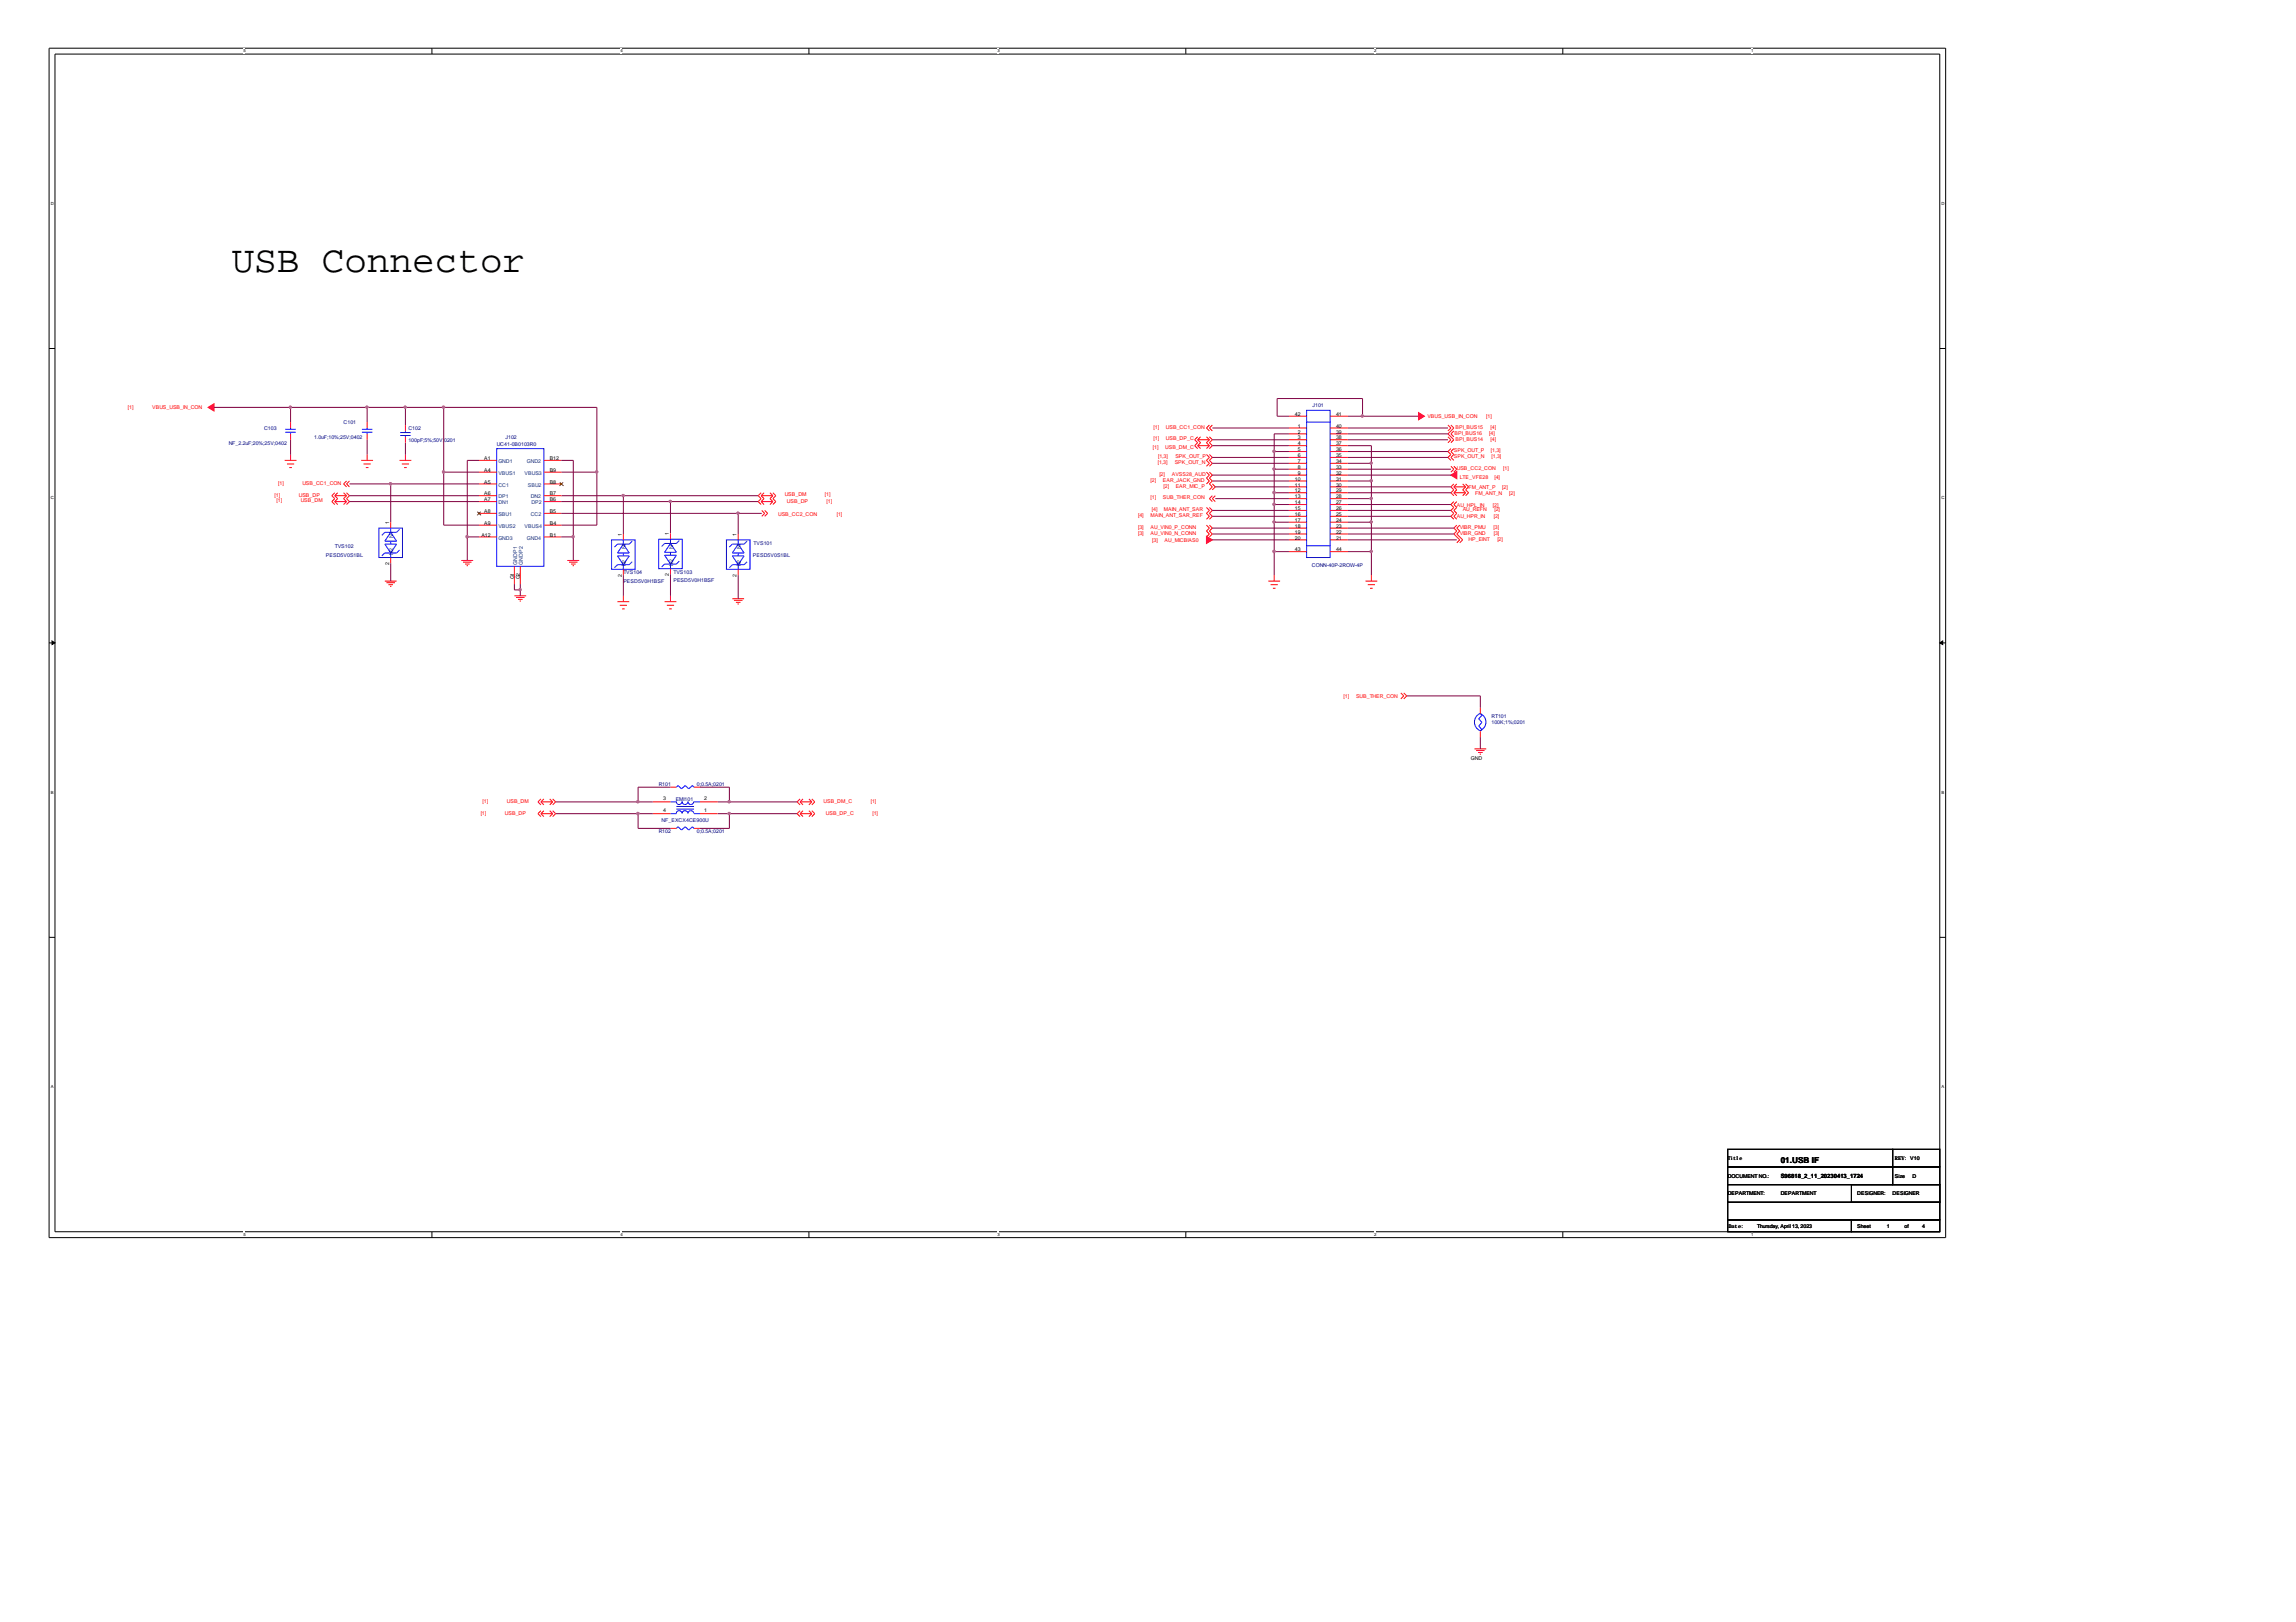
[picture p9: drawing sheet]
<svg xmlns="http://www.w3.org/2000/svg" width="297mm" height="210mm" viewBox="0 0 297 210" stroke-linecap="round" stroke-linejoin="round" font-family="sans-serif">
<defs><g id="words">
<text font-size="4.9" x="30" y="35.2">USB Connector</text>
<text font-size="1.1" x="230.4" y="150.5">01.USB IF</text>
<text font-size=".8" x="230.4" y="152.5">S96818_2_11_20230413_1724</text>
<g font-size=".7" fill="#f00">
<text x="16.6" y="52.9">[1]</text>
<text x="19.7" y="52.9">VBUS_USB_IN_CON</text>
<text x="149.1" y="58.1">[1]</text>
<text x="149.2" y="55.5">[1]</text>
<text x="149.2" y="57">[1]</text>
<text x="149.8" y="59.3">[1,3]</text>
<text x="150.7" y="58.1">USB_DM_C</text>
<text x="150.8" y="55.5">USB_CC1_CON</text>
<text x="150.8" y="57">USB_DP_C</text>
<text x="152.1" y="59.3">SPK_OUT_P</text>
<text x="184.7" y="54.1">VBUS_USB_IN_CON</text>
<text x="188.1" y="58.5">SPK_OUT_P</text>
<text x="188.1" y="59.3">SPK_OUT_N</text>
<text x="188.2" y="56.3">BPI_BUS16</text>
<text x="188.3" y="55.6">BPI_BUS15</text>
<text x="188.3" y="57.1">BPI_BUS14</text>
<text x="192.3" y="54.1">[1]</text>
<text x="192.7" y="56.3">[4]</text>
<text x="192.8" y="55.6">[4]</text>
<text x="192.8" y="57.1">[4]</text>
<text x="192.9" y="58.5">[1,3]</text>
<text x="193" y="59.3">[1,3]</text>
<text x="35.5" y="64.3">[1]</text>
<text x="35.8" y="65">[1]</text>
<text x="36" y="62.7">[1]</text>
<text x="38.7" y="64.3">USB_DP</text>
<text x="38.9" y="65">USB_DM</text>
<text x="39.1" y="62.7">USB_CC1_CON</text>
<text x="101.5" y="64.2">USB_DM</text>
<text x="101.8" y="65.1">USB_DP</text>
<text x="106.7" y="64.2">[1]</text>
<text x="106.9" y="65.1">[1]</text>
<text x="148.8" y="62.3">[2]</text>
<text x="148.8" y="64.6">[1]</text>
<text x="149.8" y="60">[1,3]</text>
<text x="150" y="61.6">[2]</text>
<text x="150.5" y="62.3">EAR_JACK_GND</text>
<text x="150.5" y="64.6">SUB_THER_CON</text>
<text x="150.5" y="63.2">[2]</text>
<text x="151.6" y="61.6">AVSS28_AUD</text>
<text x="152" y="60">SPK_OUT_N</text>
<text x="152.1" y="63.2">EAR_MIC_P</text>
<text x="188.5" y="60.8">USB_CC2_CON</text>
<text x="188.5" y="65.5">AU_HPL_IN</text>
<text x="188.8" y="61.9">LTE_VFE28</text>
<text x="190" y="63.3">FM_ANT_P</text>
<text x="190.8" y="64">FM_ANT_N</text>
<text x="193.1" y="65.5">[2]</text>
<text x="193.3" y="61.9">[4]</text>
<text x="194.4" y="63.3">[2]</text>
<text x="194.5" y="60.8">[1]</text>
<text x="195.2" y="64">[2]</text>
<text x="100.7" y="66.8">USB_CC2_CON</text>
<text x="108.2" y="66.8">[1]</text>
<text x="147.2" y="66.9">[4]</text>
<text x="147.2" y="68.4">[3]</text>
<text x="147.2" y="69.2">[3]</text>
<text x="148.8" y="66.9">MAIN_ANT_SAR_REF</text>
<text x="148.8" y="68.4">AU_VIN0_P_CONN</text>
<text x="148.8" y="69.2">AU_VIN0_N_CONN</text>
<text x="149" y="66.1">[4]</text>
<text x="149.1" y="70.1">[3]</text>
<text x="150.6" y="66.1">MAIN_ANT_SAR</text>
<text x="150.7" y="70.1">AU_MICBIAS0</text>
<text x="188.5" y="67.1">AU_HPR_IN</text>
<text x="188.8" y="68.4">VIBR_PMU</text>
<text x="188.8" y="69.2">VIBR_GND</text>
<text x="189.2" y="66.1">AU_REFN</text>
<text x="190" y="69.9">HP_EINT</text>
<text x="193.2" y="68.4">[3]</text>
<text x="193.3" y="67.1">[2]</text>
<text x="193.3" y="69.2">[3]</text>
<text x="193.3" y="66.1">[2]</text>
<text x="193.7" y="69.9">[2]</text>
<text x="173.8" y="90.3">[1]</text>
<text x="175.4" y="90.3">SUB_THER_CON</text>
<text x="62.2" y="105.5">[1]</text>
<text x="62.4" y="103.9">[1]</text>
<text x="65.3" y="105.5">USB_DP</text>
<text x="65.6" y="103.9">USB_DM</text>
<text x="106.6" y="103.9">USB_DM_C</text>
<text x="106.8" y="105.5">USB_DP_C</text>
<text x="112.6" y="103.9">[1]</text>
<text x="112.9" y="105.5">[1]</text>
</g>
<g font-size=".7">
<text x="167.5" y="53.8">42</text>
<text x="172.8" y="53.8">41</text>
<text x="62.7" y="59.5">A1</text>
<text x="71.1" y="59.5">B12</text>
<text x="167.9" y="55.3">1</text>
<text x="167.9" y="56.1">2</text>
<text x="167.9" y="56.9">3</text>
<text x="167.9" y="57.6">4</text>
<text x="167.9" y="58.4">5</text>
<text x="167.9" y="59.2">6</text>
<text x="167.9" y="59.9">7</text>
<text x="172.8" y="59.9">34</text>
<text x="172.8" y="59.2">35</text>
<text x="172.8" y="58.4">36</text>
<text x="172.8" y="57.6">37</text>
<text x="172.8" y="56.9">38</text>
<text x="172.8" y="56.1">39</text>
<text x="172.8" y="55.3">40</text>
<text x="62.7" y="61.1">A4</text>
<text x="62.7" y="62.6">A5</text>
<text x="62.7" y="64.1">A6</text>
<text x="62.7" y="64.9">A7</text>
<text x="71.1" y="64.9">B6</text>
<text x="71.1" y="64.1">B7</text>
<text x="71.1" y="62.6">B8</text>
<text x="71.1" y="61.1">B9</text>
<text x="167.5" y="62.2">10</text>
<text x="167.5" y="63">11</text>
<text x="167.5" y="63.7">12</text>
<text x="167.5" y="64.5">13</text>
<text x="167.5" y="65.2">14</text>
<text x="167.9" y="60.7">8</text>
<text x="167.9" y="61.4">9</text>
<text x="172.8" y="65.2">27</text>
<text x="172.8" y="64.5">28</text>
<text x="172.8" y="63.7">29</text>
<text x="172.8" y="63">30</text>
<text x="172.8" y="62.2">31</text>
<text x="172.8" y="61.4">32</text>
<text x="172.8" y="60.7">33</text>
<text x="50.3" y="67.8" transform="rotate(-90 50.3 67.8)">1</text>
<text x="62.3" y="69.4">A12</text>
<text x="62.7" y="66.4">A8</text>
<text x="62.7" y="67.9">A9</text>
<text x="71.1" y="69.4">B1</text>
<text x="71.1" y="67.9">B4</text>
<text x="71.1" y="66.4">B5</text>
<text x="80.4" y="69.3" transform="rotate(-90 80.4 69.3)">1</text>
<text x="86.5" y="69.2" transform="rotate(-90 86.5 69.2)">1</text>
<text x="95.3" y="69.3" transform="rotate(-90 95.3 69.3)">1</text>
<text x="167.5" y="66">15</text>
<text x="167.5" y="66.8">16</text>
<text x="167.5" y="67.5">17</text>
<text x="167.5" y="68.3">18</text>
<text x="167.5" y="69.1">19</text>
<text x="167.5" y="69.8">20</text>
<text x="167.5" y="71.3">43</text>
<text x="172.8" y="69.8">21</text>
<text x="172.8" y="69.1">22</text>
<text x="172.8" y="68.3">23</text>
<text x="172.8" y="67.5">24</text>
<text x="172.8" y="66.8">25</text>
<text x="172.8" y="66">26</text>
<text x="172.8" y="71.3">44</text>
<text x="50.3" y="73.1" transform="rotate(-90 50.3 73.1)">2</text>
<text x="66.5" y="75" transform="rotate(-90 66.5 75)">G1</text>
<text x="67.3" y="75" transform="rotate(-90 67.3 75)">G2</text>
<text x="80.4" y="74.6" transform="rotate(-90 80.4 74.6)">2</text>
<text x="86.5" y="74.5" transform="rotate(-90 86.5 74.5)">2</text>
<text x="95.3" y="74.6" transform="rotate(-90 95.3 74.6)">2</text>
<text x="190.3" y="98.3">GND</text>
<text x="85.8" y="105.1">4</text>
<text x="85.8" y="103.6">3</text>
<text x="91.1" y="105.1">1</text>
<text x="91.1" y="103.6">2</text>
<text x="223.5" y="150.1">Title</text>
<text x="223.5" y="152.4">DOCUMENT NO.:</text>
<text x="223.5" y="154.7">DEPARTMENT:</text>
<text x="230.4" y="154.7">DEPARTMENT</text>
<text x="240.3" y="154.7">DESIGNER:</text>
<text x="244.9" y="154.7">DESIGNER</text>
<text x="245.2" y="152.4">Size</text>
<text x="245.2" y="150.1">REV: V10</text>
<text x="247.4" y="152.4">D</text>
<text x="223.6" y="159">Date:</text>
<text x="227.3" y="159">Thursday, April 13, 2023</text>
<text x="240.3" y="159">Sheet</text>
<text x="244.1" y="159">1</text>
<text x="246.4" y="159">of</text>
<text x="248.7" y="159">4</text>
</g>
<g font-size=".7" fill="#000080">
<text x="169.8" y="52.7">J101</text>
<text x="29.6" y="57.5">NF_2.2uF;20%;25V;0402</text>
<text x="34.2" y="55.6">C103</text>
<text x="40.6" y="56.8">1.0uF;10%;25V;0402</text>
<text x="44.4" y="54.9">C101</text>
<text x="52.8" y="55.6">C102</text>
<text x="52.8" y="57.2">100pF;5%;50V;</text>
<text x="57.5" y="57.2">0201</text>
<text x="64.3" y="57.8">UC41-0B0103R0</text>
<text x="65.4" y="56.8">J102</text>
<text x="43.3" y="70.9">TVS102</text>
<text x="97.5" y="70.5">TVS101</text>
<text x="42.2" y="72">PESD5V0S1BL</text>
<text x="80.6" y="74.3">TVS104</text>
<text x="80.6" y="75.5">PESD5V0H1BSF</text>
<text x="87.1" y="74.2">TVS103</text>
<text x="87.1" y="75.4">PESD5V0H1BSF</text>
<text x="97.4" y="72">PESD5V0S1BL</text>
<text x="169.7" y="73.3">CONN-40P-2ROW-4P</text>
<text x="193" y="93">RT101</text>
<text x="193" y="93.7">100K;1%;0201</text>
<text x="85.2" y="101.7">R101</text>
<text x="90.2" y="101.7">0;0.5A;0201</text>
<text x="85.2" y="107.8">R102</text>
<text x="85.6" y="106.3">NF_EXCX4CE900U</text>
<text x="87.4" y="103.6">EMI101</text>
<text x="90.2" y="107.8">0;0.5A;0201</text>
</g>
<g font-size=".7" fill="#004080">
<text x="64.5" y="59.9">GND1</text>
<text x="68.2" y="59.9">GND2</text>
<text x="64.5" y="61.4">VBUS1</text>
<text x="64.5" y="63">CC1</text>
<text x="64.5" y="64.5">DP1</text>
<text x="64.5" y="65.2">DN1</text>
<text x="67.9" y="61.4">VBUS3</text>
<text x="68.3" y="63">SBU2</text>
<text x="68.7" y="64.5">DN2</text>
<text x="68.7" y="65.2">DP2</text>
<text x="50.9" y="71.8" transform="rotate(-90 50.9 71.8)">N2</text>
<text x="50.9" y="69.6" transform="rotate(-90 50.9 69.6)">N1</text>
<text x="64.5" y="66.8">SBU1</text>
<text x="64.5" y="68.3">VBUS2</text>
<text x="64.5" y="69.8">GND3</text>
<text x="67.9" y="68.3">VBUS4</text>
<text x="68.2" y="69.8">GND4</text>
<text x="68.7" y="66.8">CC2</text>
<text x="81" y="71.1" transform="rotate(-90 81 71.1)">N1</text>
<text x="87.1" y="71" transform="rotate(-90 87.1 71)">N1</text>
<text x="95.8" y="71.1" transform="rotate(-90 95.8 71.1)">N1</text>
<text x="66.9" y="73.1" transform="rotate(-90 66.9 73.1)">GNDP1</text>
<text x="67.6" y="73.1" transform="rotate(-90 67.6 73.1)">GNDP2</text>
<text x="81" y="73.3" transform="rotate(-90 81 73.3)">N2</text>
<text x="87.1" y="73.2" transform="rotate(-90 87.1 73.2)">N2</text>
<text x="95.8" y="73.3" transform="rotate(-90 95.8 73.3)">N2</text>
</g>
<g font-size=".6">
<text x="31.5" y="6.8">5</text>
<text x="80.3" y="6.8">4</text>
<text x="129" y="6.8">3</text>
<text x="177.8" y="6.8">2</text>
<text x="226.6" y="6.8">1</text>
<text x="6.6" y="26.5">D</text>
<text x="251.2" y="26.5">D</text>
<text x="6.6" y="64.6">C</text>
<text x="251.2" y="64.6">C</text>
<text x="6.6" y="102.7">B</text>
<text x="251.2" y="102.7">B</text>
<text x="6.6" y="140.8">A</text>
<text x="251.2" y="140.8">A</text>
<text x="31.5" y="159.9">5</text>
<text x="80.3" y="159.9">4</text>
<text x="129" y="159.9">3</text>
<text x="177.8" y="159.9">2</text>
<text x="226.6" y="159.9">1</text>
</g>
</g></defs>
<path d="M6.3 6.2h245.4v154h-245.4zM7.1 7h243.9v152.4h-243.9z" fill="none" stroke="#000" stroke-width=".13"/>
<g fill="#fff">
<path d="M31.5 6.2h.2v.7h-.2z"/>
<path d="M31.5 159.4h.2v.7h-.2z"/>
</g>
<path d="M55.9 6.2v.8M55.9 159.4v.8" fill="none" stroke="#000" stroke-width=".13"/>
<g fill="#fff">
<path d="M80.3 6.2h.2v.7h-.2z"/>
<path d="M80.3 159.4h.2v.7h-.2z"/>
</g>
<path d="M104.6 6.2v.8M104.6 159.4v.8" fill="none" stroke="#000" stroke-width=".13"/>
<g fill="#fff">
<path d="M129 6.2h.3v.7h-.3z"/>
<path d="M129 159.4h.3v.7h-.3z"/>
</g>
<path d="M153.4 6.2v.8M153.4 159.4v.8" fill="none" stroke="#000" stroke-width=".13"/>
<g fill="#fff">
<path d="M177.8 6.2h.3v.7h-.3z"/>
<path d="M177.8 159.4h.3v.7h-.3z"/>
</g>
<path d="M202.2 6.2v.8M202.2 159.4v.8" fill="none" stroke="#000" stroke-width=".13"/>
<g fill="#fff">
<path d="M226.6 6.2h.2v.7h-.2z"/>
<path d="M226.6 159.4h.2v.7h-.2z"/>
<path d="M6.6 26h.3v.6h-.3z"/>
<path d="M251.2 26h.3v.6h-.3z"/>
<path d="M6.6 64.1h.3v.6h-.3z"/>
<path d="M251.2 64.1h.3v.6h-.3z"/>
</g>
<path d="M6.3 45.1h.8M251 45.1h.7" fill="none" stroke="#000" stroke-width=".13"/>
<g fill="#fff">
<path d="M6.6 102.2h.3v.6h-.3z"/>
<path d="M251.2 102.2h.3v.6h-.3z"/>
</g>
<path d="M6.3 83.2h.8M251 83.2h.7" fill="none" stroke="#000" stroke-width=".13"/>
<g fill="#000" stroke="#000" stroke-width=".13">
<path d="M6.7 82.9l.4 .3-.4 .2z" fill-rule="evenodd"/>
<path d="M251 83.2l.3-.3v.5z" fill-rule="evenodd"/>
</g>
<g fill="#fff">
<path d="M6.6 140.3h.3v.6h-.3z"/>
<path d="M251.2 140.3h.3v.6h-.3z"/>
</g>
<path d="M6.3 121.3h.8M251 121.3h.7M223.5 148.7h21.4v2.3h-21.4zM223.5 151h21.4v2.3h-21.4zM223.5 157.9h16v1.5h-16zM223.5 155.6h27.5v2.3h-27.5zM223.5 153.3h27.5v2.3h-27.5zM239.5 157.9h11.5v1.5h-11.5zM239.5 153.3h11.5v2.3h-11.5zM244.9 148.7h6.1v2.3h-6.1zM244.9 151h6.1v2.3h-6.1z" fill="none" stroke="#000" stroke-width=".13"/>
<g fill="none" stroke="#f00" stroke-width=".13">
<path d="M36.8 59.6h1.6M37.6 54.6v.8M37.6 56.1v.8M37.6 58.8v.8M46.7 59.6h1.6M47.5 54.6v.8M47.5 56.1v.8M47.5 58.8v.8M51.7 59.6h1.5M52.5 55v.8M52.5 56.5v.8M52.5 58.8v.8"/>
<path d="M62 59.6h2.3M70.4 59.6h2.2M154.9 56.5l-.3 .4 .3 .4-.3 .4 .3 .4M154.9 56.9l.4 .4-.4 .4M154.9 56.9h1.6M154.9 57.7l.4 .4M154.9 57.7h1.6M155.3 56.5l-.4 .4M156.1 56.5l.4 .4M156.1 58.8l.4 .4-.4 .4 .4 .4-.4 .3M156.5 55l-.4 .4 .4 .4M156.5 58.8l.3 .4-.3 .4 .3 .4-.3 .3"/>
<path d="M156.5 56.5l.3 .4-.3 .4 .3 .4-.3 .4M156.5 56.9l-.4 .4 .4 .4M156.5 57.7l-.4 .4M156.8 55l-.3 .4 .3 .4M166.8 56.9h2.2M166.8 57.7h2.2M166.8 55.4h2.2M166.8 56.1h2.2M166.8 58.4h2.2M166.8 59.2h2.2M166.8 60h2.2M166.8 53.9h2.2"/>
<path d="M172.1 56.9h2.3M172.1 57.7h2.3M172.1 55.4h2.3M172.1 56.1h2.3M172.1 58.4h2.3M172.1 59.2h2.3M172.1 60h2.3M172.1 53.9h2.3M187.3 55l.4 .4-.4 .4M187.3 56.5l.4 .4-.4 .4M187.7 55l.4 .4-.8 .7 .8 .8-.4 .4M187.7 58.1l-.4 .3 .4 .4-.4 .4 .4 .4"/>
<path d="M188.1 55.8l-.4 .3 .4 .4M188.1 58.1l-.4 .3 .4 .4-.4 .4 .4 .4M37.1 60h1M37.4 60.5h.4M43.3 63.8l-.4 .3 .4 .4-.4 .4 .4 .4M43.3 64.1h1.5M43.3 64.9h1.5M43.3 64.1l.4 .4-.4 .4M43.3 64.9l.4 .4M43.7 63.8l-.4 .3M44.4 63.8l.4 .3M44.8 62.2l-.4 .4 .4 .4"/>
<path d="M44.8 63.8l.4 .3-.4 .4 .4 .4-.4 .4M44.8 64.1l-.4 .4 .4 .4M44.8 64.9l-.4 .4M45.2 62.2l-.4 .4 .4 .4M47 60h1M47.3 60.5h.4M49.8 75.2h1.5M50 75.4h1.1M50.2 75.7h.6M50.5 75.9h.1M50.5 67.6v.7M50.5 72.2v.7"/>
<path d="M52 60h.9M52.3 60.5h.3M59.7 72.5h1.5M59.9 72.7h1.1M60.2 73h.5M60.4 73.2h.1M62 64.1h2.3M62 64.9h2.3M62 61.1h2.3M62 62.6h2.3M62 66.4h2.3M62 68h2.3"/>
<path d="M62 69.5h2.3M66.5 77.1h1.6M66.5 73.3v2.3M66.8 77.3h1.1M67 77.6h.6M67.2 77.8h.2M67.3 73.3v2.3M70.4 64.1h2.2M70.4 64.9h2.2M70.4 61.1h2.2M70.4 62.6h2.2M70.4 66.4h2.2"/>
<path d="M70.4 68h2.2M70.4 69.5h2.2M73.4 72.5h1.5M73.6 72.7h1.1M73.9 73h.6M74.1 73.2h.2M79.9 77.9h1.5M80.2 78.3h.9M80.5 78.8h.3M80.6 69.1v.8M80.6 73.7v.7M80.6 77.1v.8"/>
<path d="M86 77.9h1.5M86.3 78.3h.9M86.6 78.8h.3M86.7 69v.8M86.7 73.6v.8M86.7 77.1v.8M94.7 77.5h1.6M95 77.7h1.1M95.2 77.9h.6M95.4 78.2h.2M95.5 69.1v.8M95.5 73.7v.7"/>
<path d="M98.5 63.8l-.4 .3 .4 .4-.4 .4 .4 .4M98.5 64.1l.3 .4-.3 .4M98.5 64.1h1.5M98.5 64.9l.3 .4M98.5 64.9h1.5M98.6 66.1l.3 .3-.3 .4M98.8 63.8l-.3 .3M98.9 66.1l.4 .3-.4 .4M99.6 63.8l.4 .3M100 63.8l.4 .3-.4 .4 .4 .4-.4 .4M100 64.1l-.4 .4 .4 .4M100 64.9l-.4 .4"/>
<path d="M156.1 61.1l.4 .4-.4 .4 .4 .3-.4 .4M156.1 65.7l.4 .4-.4 .3 .4 .4-.4 .4M156.1 68l.4 .3-.4 .4 .4 .4-.4 .4M156.5 61.1l.3 .4-.3 .4 .3 .3-.3 .4 .3 .4-.3 .4M156.5 65.7l.3 .4-.3 .3 .3 .4-.3 .4M156.5 68l.3 .3-.3 .4 .3 .4-.3 .4M156.8 62.6l.4 .4-.4 .4M156.8 64.1l-.3 .4 .3 .4M157.2 64.1l-.4 .4 .4 .4M164.1 75.2h1.5M164.4 75.7h.9M164.7 76.1h.3"/>
<path d="M164.8 74.4v.8M166.8 63h2.2M166.8 63.8h2.2M166.8 60.7h2.2M166.8 61.5h2.2M166.8 62.2h2.2M166.8 64.5h2.2M166.8 65.3h2.2M166.8 66.1h2.2M166.8 66.8h2.2M166.8 67.6h2.2M166.8 68.3h2.2"/>
<path d="M166.8 69.1h2.2M166.8 69.9h2.2M166.8 71.4h2.2M172.1 63h2.3M172.1 63.8h2.3M172.1 60.7h2.3M172.1 61.5h2.3M172.1 62.2h2.3M172.1 64.5h2.3M172.1 65.3h2.3M172.1 66.1h2.3M172.1 66.8h2.3"/>
<path d="M172.1 67.6h2.3M172.1 68.3h2.3M172.1 69.1h2.3M172.1 69.9h2.3M172.1 71.4h2.3M176.7 75.2h1.5M177 75.7h.9M177.2 76.1h.4M177.4 74.4v.8M187.7 60.3l.4 .4-.4 .4M188.1 60.3l.4 .4-.4 .4M188.1 64.9l-.4 .4 .4 .4-.4 .4 .4 .3-.4 .4 .4 .4"/>
<path d="M188.1 62.6l-.4 .4 .4 .4-.4 .4 .4 .3M188.1 63l.4 .4-.4 .4M188.1 63h1.5M188.1 63.8l.4 .3M188.1 63.8h1.5M188.5 62.6l-.4 .4M188.5 64.9l-.4 .4 .4 .4-.4 .4 .4 .3-.4 .4 .4 .4M188.5 68l-.4 .3 .4 .4-.4 .4 .7 .8-.3 .3M188.8 68l-.3 .3 .3 .4-.3 .4 .7 .8-.4 .3M189.2 62.6l.4 .4M189.6 62.6l.4 .4-.4 .4 .4 .4-.4 .3M189.6 63l-.4 .4 .4 .4"/>
<path d="M189.6 63.8l-.4 .3M181.2 89.7l.4 .4-.4 .3M181.6 89.7l.4 .4-.4 .3M190.8 96.9h1.5M191 97.1h1.1M191.2 97.4h.6M191.4 97.6h.2M191.5 91.6v.7M191.5 94.6v.8M70 103.8h1.5M70 105.3h1.5M70 103.4l-.4 .4 .4 .4"/>
<path d="M70 103.8l.4 .4M70 104.9l-.4 .4 .4 .4M70 105.3l.4 .4M70.4 103.4l-.4 .4M70.4 104.9l-.4 .4M71.1 104.9l.4 .4M71.1 103.4l.4 .4M71.5 103.4l.4 .4-.4 .4M71.5 103.8l-.4 .4M71.5 104.9l.4 .4-.4 .4M71.5 105.3l-.4 .4M84.5 103.8h2.2"/>
<path d="M84.5 105.3h2.2M86.7 107.2h.8M86.7 101.9h.8M89.8 107.2h.8M89.8 101.9h.8M90.6 103.8h2.2M90.6 105.3h2.2M103.5 103.4l-.4 .4 .4 .4M103.5 103.8l.4 .4M103.5 103.8h1.5M103.5 104.9l-.4 .4 .4 .4M103.5 105.3l.4 .4"/>
<path d="M103.5 105.3h1.5M103.9 104.9l-.4 .4M103.9 103.4l-.4 .4M104.6 103.4l.4 .4M104.6 104.9l.4 .4M105 103.4l.4 .4-.4 .4M105 103.8l-.4 .4M105 104.9l.4 .4-.4 .4M105 105.3l-.4 .4"/>
</g>
<g fill="#f00" stroke="#f00" stroke-width=".13">
<path d="M26.9 52.7l.8-.4v.9z" fill-rule="evenodd"/>
<path d="M183.5 53.4l.8 .5-.8 .4z" fill-rule="evenodd"/>
<path d="M187.7 61.5l.8-.5v.9z" fill-rule="evenodd"/>
<path d="M156.1 69.4l.7 .5-.7 .4z" fill-rule="evenodd"/>
</g>
<g fill="none" stroke="#00f" stroke-width=".13">
<path d="M36.9 55.9h1.4M36.9 55.6h1.4M37.6 55.4v.2M37.6 55.9v.2M46.8 55.9h1.4M46.8 55.6h1.4M47.5 55.4v.2M47.5 55.9v.2M51.8 56h1.3M51.8 56.4h1.3M52.5 55.8v.2M52.5 56.4v.1"/>
<path d="M64.3 58.1h6.1v15.2h-6.1zM169 53.1h3.1v19.1h-3.1zM169 54.6h3.1M49 68.3h3.1v3.9h-3.1zM49.8 70.4h1.5l-.8 1.2zM50.5 68.3v.6M50.5 70v.4M50.5 71.6v.6M50.5 68.9l.8 1.1h-1.5zM51.7 71.2l-.4 .4h-1.5l-.4 .3M51.7 68.5l-.4 .4h-1.5l-.4 .4M79.1 69.9h3.1v3.8h-3.1z"/>
<path d="M79.9 71.9h1.5l-.8 1.2zM80.6 70.4l.8 1.2h-1.5zM80.6 69.9v.5M80.6 71.6v.3M80.6 73.1v.6M81.8 72.7l-.4 .4h-1.5l-.4 .4M81.8 70l-.4 .4h-1.5l-.4 .4M85.2 69.8h3.1v3.8h-3.1zM86 71.9h1.5l-.8 1.1zM86.7 69.8v.5M86.7 71.5v.4M86.7 73v.6"/>
<path d="M86.7 70.3l.8 1.2h-1.5zM87.9 72.6l-.4 .4h-1.5l-.4 .4M87.9 69.9l-.4 .4h-1.5l-.4 .4M94 69.9h3v3.8h-3zM94.7 71.9h1.6l-.8 1.2zM95.5 69.9v.5M95.5 71.6v.3M95.5 73.1v.6M95.5 70.4l.8 1.2h-1.6zM96.6 72.7l-.3 .4h-1.6l-.3 .4M96.6 70l-.3 .4h-1.6l-.3 .4M169 70.6h3.1"/>
<path d="M191.2 92.5l.3-.2a1.18 1.18 0 0 1 .7 1.1 1.18 1.18 0 0 1-.7 1.1 1.2 1.2 0 0 1-.3-2zM191.5 92.3l.2 .3-.4 .4 .4 .5-.4 .5 .4 .4-.2 .2M86.7 103.8h.8M86.7 105.3h.8M87.5 103.7a.36 .36 0 0 0 .4 .4 .36 .36 0 0 0 .3-.4M87.5 105.3a.36 .36 0 0 1 .4-.4 .36 .36 0 0 1 .3 .4M87.5 107.2l.2-.2 .5 .4 .4-.4 .5 .4 .5-.4 .2 .2M87.5 104.4h2.3M87.5 104.7h2.3M87.5 101.9l.2-.2 .5 .4 .4-.4 .5 .4 .5-.4 .2 .2M88.3 103.7a.36 .36 0 0 0 .3 .4 .36 .36 0 0 0 .4-.4M88.3 105.3a.36 .36 0 0 1 .3-.4 .36 .36 0 0 1 .4 .4"/>
<path d="M89 103.7a.36 .36 0 0 0 .4 .4 .36 .36 0 0 0 .3-.4M89 105.3a.36 .36 0 0 1 .4-.4 .36 .36 0 0 1 .3 .4M89.8 103.8h.8M89.8 105.3h.8"/>
</g>
<path d="M61.8 66.2l.4 .5M62.2 66.2l-.5 .5M72.4 62.4l.5 .5M72.9 62.4l-.5 .5" fill="none" stroke="#804000" stroke-width=".13"/>
<g fill="none" stroke="#800040" stroke-width=".13">
<path d="M27.7 52.7h49.5v15.3h-4.6M37.6 52.7v1.9M37.6 56.9v1.9M47.5 52.7v1.9M47.5 56.9v1.9M52.5 52.7v2.3M52.5 57.3v1.5M57.4 52.7v15.3h4.6M62 59.6h-1.5v12.9M72.6 59.6h1.6v12.9M156.8 55.4h10M156.8 56.9h10"/>
<path d="M156.8 57.7h10M156.8 59.2h10M156.8 60h10M164.8 58.4h2M166.8 53.9h-1.6v-2.3h11.1v2.3M166.8 56.1h-2v18.3M174.4 53.9h9.1M174.4 55.4h12.9M174.4 56.1h12.9M174.4 56.9h12.9M174.4 57.7h3v16.7M174.4 58.4h12.9"/>
<path d="M174.4 59.2h12.9M174.4 60h3M45.2 62.6h16.8M45.2 64.1h16.8M45.2 64.9h16.8M50.5 62.6v5M50.5 72.9v2.3M57.4 61.1h4.6M60.5 69.5h1.5M66.5 75.6v.7h.8M67.3 75.6v1.5M72.6 61.1h4.6"/>
<path d="M72.6 64.1h25.5M72.6 64.9h25.5M72.6 66.4h26M72.6 69.5h1.6M80.6 64.1v5M80.6 74.4v2.7M86.7 64.9v4.1M86.7 74.4v2.7M95.5 66.4v2.7M95.5 74.4v3.1M156.8 61.5h10M156.8 62.2h10"/>
<path d="M156.8 66.1h10M156.8 66.8h10M156.8 68.3h10M156.8 69.1h10M156.8 69.9h10M157.2 63h9.6M157.2 64.5h9.6M164.8 60.7h2M164.8 63.8h2M164.8 65.3h2M164.8 67.6h2M164.8 71.4h2"/>
<path d="M174.4 60.7h13.3M174.4 61.5h13.3M174.4 62.2h3M174.4 63h13.3M174.4 63.8h13.3M174.4 64.5h3M174.4 65.3h13.3M174.4 66.1h13.3M174.4 66.8h13.3M174.4 67.6h3M174.4 68.3h13.7M174.4 69.1h13.7"/>
<path d="M174.4 69.9h14.1M174.4 71.4h3M182 90.1h9.5v1.5M191.5 95.4v1.5M71.9 103.8h12.6M71.9 105.3h12.6M82.5 105.3v1.9h4.2M86.7 101.9h-4.2v1.9M90.6 101.9h3.8v1.9M92.8 103.8h10.3M92.8 105.3h10.3M94.4 105.3v1.9h-3.8"/>
</g>
<g fill="#f0f" stroke="#f0f" stroke-width=".13">
<path d="M57.3 52.6h.2v.2h-.2z" fill-rule="evenodd"/>
<path d="M60.3 69.3h.2v.3h-.2z" fill-rule="evenodd"/>
<path d="M74 69.3h.2v.3h-.2z" fill-rule="evenodd"/>
<path d="M57.3 61h.2v.2h-.2z" fill-rule="evenodd"/>
<path d="M77.1 61h.2v.2h-.2z" fill-rule="evenodd"/>
<path d="M86.6 64.8h.2v.2h-.2z" fill-rule="evenodd"/>
<path d="M95.4 66.3h.2v.2h-.2z" fill-rule="evenodd"/>
<path d="M67.2 76.2h.2v.2h-.2z" fill-rule="evenodd"/>
<path d="M52.3 52.6h.2v.2h-.2z" fill-rule="evenodd"/>
<path d="M80.5 64h.2v.2h-.2z" fill-rule="evenodd"/>
<path d="M50.4 62.5h.2v.2h-.2z" fill-rule="evenodd"/>
<path d="M37.5 52.6h.2v.2h-.2z" fill-rule="evenodd"/>
<path d="M47.4 52.6h.2v.2h-.2z" fill-rule="evenodd"/>
<path d="M82.4 103.6h.2v.2h-.2z" fill-rule="evenodd"/>
<path d="M94.2 103.6h.2v.2h-.2z" fill-rule="evenodd"/>
<path d="M82.4 105.2h.2v.2h-.2z" fill-rule="evenodd"/>
<path d="M94.2 105.2h.2v.2h-.2z" fill-rule="evenodd"/>
<path d="M176.1 53.7h.3v.2h-.3z" fill-rule="evenodd"/>
<path d="M164.7 60.6h.2v.2h-.2z" fill-rule="evenodd"/>
<path d="M164.7 58.3h.2v.2h-.2z" fill-rule="evenodd"/>
<path d="M177.3 59.8h.2v.2h-.2z" fill-rule="evenodd"/>
<path d="M177.3 62.1h.2v.2h-.2z" fill-rule="evenodd"/>
<path d="M164.7 65.2h.2v.2h-.2z" fill-rule="evenodd"/>
<path d="M164.7 63.6h.2v.2h-.2z" fill-rule="evenodd"/>
<path d="M177.3 67.4h.2v.3h-.2z" fill-rule="evenodd"/>
<path d="M177.3 64.4h.2v.2h-.2z" fill-rule="evenodd"/>
<path d="M164.7 67.4h.2v.3h-.2z" fill-rule="evenodd"/>
<path d="M164.7 71.3h.2v.2h-.2z" fill-rule="evenodd"/>
<path d="M177.3 71.3h.2v.2h-.2z" fill-rule="evenodd"/>
<path d="M57.3 52.6h.2v.2h-.2z" fill-rule="evenodd"/>
<path d="M60.3 69.3h.2v.3h-.2z" fill-rule="evenodd"/>
<path d="M74 69.3h.2v.3h-.2z" fill-rule="evenodd"/>
<path d="M57.3 61h.2v.2h-.2z" fill-rule="evenodd"/>
<path d="M77.1 61h.2v.2h-.2z" fill-rule="evenodd"/>
<path d="M86.6 64.8h.2v.2h-.2z" fill-rule="evenodd"/>
<path d="M95.4 66.3h.2v.2h-.2z" fill-rule="evenodd"/>
<path d="M67.2 76.2h.2v.2h-.2z" fill-rule="evenodd"/>
<path d="M52.3 52.6h.2v.2h-.2z" fill-rule="evenodd"/>
<path d="M80.5 64h.2v.2h-.2z" fill-rule="evenodd"/>
<path d="M50.4 62.5h.2v.2h-.2z" fill-rule="evenodd"/>
<path d="M37.5 52.6h.2v.2h-.2z" fill-rule="evenodd"/>
<path d="M47.4 52.6h.2v.2h-.2z" fill-rule="evenodd"/>
<path d="M82.4 103.6h.2v.2h-.2z" fill-rule="evenodd"/>
<path d="M94.2 103.6h.2v.2h-.2z" fill-rule="evenodd"/>
<path d="M82.4 105.2h.2v.2h-.2z" fill-rule="evenodd"/>
<path d="M94.2 105.2h.2v.2h-.2z" fill-rule="evenodd"/>
<path d="M176.1 53.7h.3v.2h-.3z" fill-rule="evenodd"/>
<path d="M164.7 60.6h.2v.2h-.2z" fill-rule="evenodd"/>
<path d="M164.7 58.3h.2v.2h-.2z" fill-rule="evenodd"/>
<path d="M177.3 59.8h.2v.2h-.2z" fill-rule="evenodd"/>
<path d="M177.3 62.1h.2v.2h-.2z" fill-rule="evenodd"/>
<path d="M164.7 65.2h.2v.2h-.2z" fill-rule="evenodd"/>
<path d="M164.7 63.6h.2v.2h-.2z" fill-rule="evenodd"/>
<path d="M177.3 67.4h.2v.3h-.2z" fill-rule="evenodd"/>
<path d="M177.3 64.4h.2v.2h-.2z" fill-rule="evenodd"/>
<path d="M164.7 67.4h.2v.3h-.2z" fill-rule="evenodd"/>
<path d="M164.7 71.3h.2v.2h-.2z" fill-rule="evenodd"/>
<path d="M177.3 71.3h.2v.2h-.2z" fill-rule="evenodd"/>
</g>
<use href="#words"/>
</svg>
